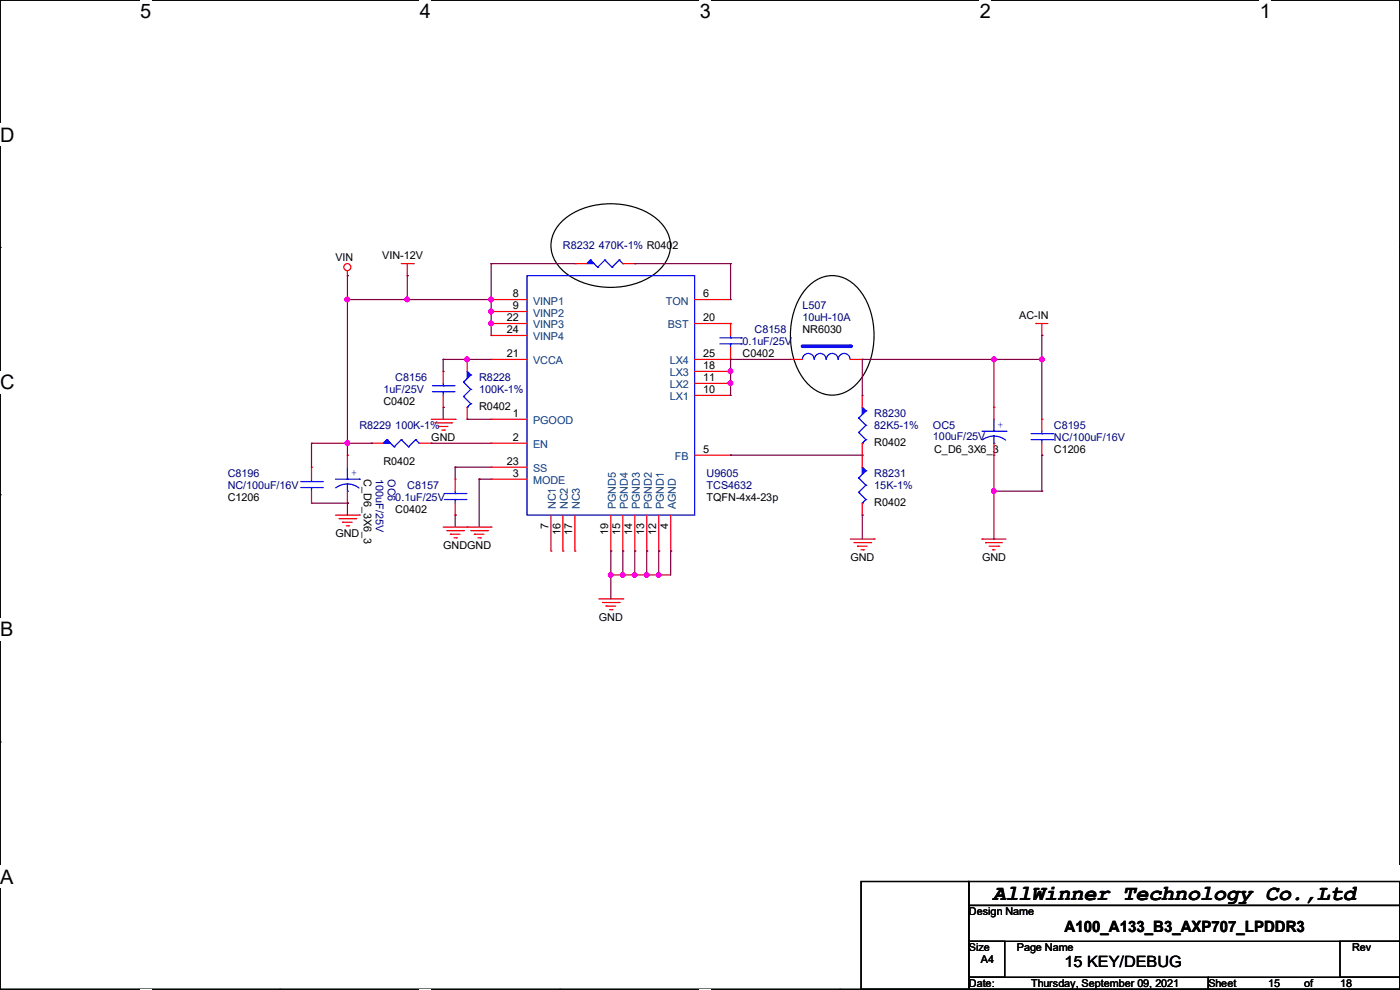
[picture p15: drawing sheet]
<svg xmlns="http://www.w3.org/2000/svg" width="297mm" height="210mm" viewBox="0 0 297 210" stroke-linecap="round" stroke-linejoin="round" font-family="sans-serif">
<defs><g id="words">
<text font-size="4.6" x="210.6" y="190.8">AllWinner Technology Co.,Ltd</text>
<g font-size="4.2">
<text x="29.7" y="3.9">5</text>
<text x="89.1" y="3.9">4</text>
<text x="148.5" y="3.9">3</text>
<text x="207.9" y="3.9">2</text>
<text x="267.2" y="3.9">1</text>
<text x="0" y="30.1">D</text>
<text x="0" y="82.5">C</text>
<text x="0" y="135">B</text>
<text x="0" y="187.4">A</text>
<text x="297" y="187.4">A</text>
</g>
<g font-size="3.3">
<text x="225.8" y="197.7">A100_A133_B3_AXP707_LPDDR3</text>
<text x="225.9" y="205.2">15 KEY/DEBUG</text>
</g>
<g font-size="2.3" fill="#000080">
<text x="119.4" y="52.9">R8232</text>
<text x="127" y="52.9">470K-1% R0402</text>
<text x="170.2" y="65.6">L507</text>
<text x="160.1" y="70.7">C8158</text>
<text x="170.2" y="68.2">10uH-10A</text>
<text x="157.5" y="73.2">0.1uF/25V</text>
<text x="81.3" y="83.4">1uF/25V</text>
<text x="83.9" y="80.9">C8156</text>
<text x="101.6" y="83.4">100K-1%</text>
<text x="101.6" y="80.9">R8228</text>
<text x="185.5" y="88.5">R8230</text>
<text x="76.2" y="91">R8229</text>
<text x="83.9" y="91">100K-1%</text>
<text x="185.5" y="91">82K5-1%</text>
<text x="197.9" y="91">OC5</text>
<text x="197.9" y="93.3">100uF/25V</text>
<text x="223.6" y="91">C8195</text>
<text x="223.6" y="93.6">NC/100uF/16V</text>
<text x="48.3" y="101.2">C8196</text>
<text x="79.7" y="101.6" transform="rotate(90 79.7 101.6)">100uF/25V</text>
<text x="82.3" y="101.6" transform="rotate(90 82.3 101.6)">OC6</text>
<text x="149.9" y="101.2">U9605</text>
<text x="185.5" y="101.2">R8231</text>
<text x="48.3" y="103.7">NC/100uF/16V</text>
<text x="83.9" y="106.3">0.1uF/25V</text>
<text x="86.4" y="103.7">C8157</text>
<text x="149.9" y="103.7">TCS4632</text>
<text x="185.5" y="103.7">15K-1%</text>
</g>
<g font-size="2.3">
<text x="71.2" y="55.5">VIN</text>
<text x="81.1" y="54.9">VIN-12V</text>
<text x="108.8" y="63">8</text>
<text x="108.8" y="65.5">9</text>
<text x="149.1" y="63">6</text>
<text x="107.5" y="68.1">22</text>
<text x="107.5" y="70.6">24</text>
<text x="149.1" y="68.1">20</text>
<text x="170.2" y="70.7">NR6030</text>
<text x="216.2" y="67.6">AC-IN</text>
<text x="107.5" y="75.7">21</text>
<text x="149.1" y="75.7">25</text>
<text x="157.5" y="75.8">C0402</text>
<text x="149.1" y="83.3">10</text>
<text x="149.1" y="80.8">11</text>
<text x="149.1" y="78.2">18</text>
<text x="81.3" y="85.9">C0402</text>
<text x="101.6" y="87">R0402</text>
<text x="108.8" y="88.4">1</text>
<text x="91.5" y="93.6">GND</text>
<text x="108.8" y="93.5">2</text>
<text x="185.5" y="94.6">R0402</text>
<text x="77.2" y="101.6" transform="rotate(90 77.2 101.6)">C_D6_3X6_3</text>
<text x="81.3" y="98.6">R0402</text>
<text x="107.5" y="98.6">23</text>
<text x="108.8" y="101.1">3</text>
<text x="149.1" y="96">5</text>
<text x="198.2" y="96.1">C_D6_3X6_3</text>
<text x="223.6" y="96.1">C1206</text>
<text x="48.3" y="106.3">C1206</text>
<text x="149.9" y="106.3">TQFN-4x4-23p</text>
<text x="185.5" y="107.3">R0402</text>
<text x="71.2" y="113.9">GND</text>
<text x="83.9" y="108.8">C0402</text>
<text x="116.3" y="112.3" transform="rotate(-90 116.3 112.3)">7</text>
<text x="118.9" y="113.6" transform="rotate(-90 118.9 113.6)">16</text>
<text x="121.4" y="113.6" transform="rotate(-90 121.4 113.6)">17</text>
<text x="129" y="113.6" transform="rotate(-90 129 113.6)">19</text>
<text x="131.6" y="113.6" transform="rotate(-90 131.6 113.6)">15</text>
<text x="134.1" y="113.6" transform="rotate(-90 134.1 113.6)">14</text>
<text x="136.7" y="113.6" transform="rotate(-90 136.7 113.6)">13</text>
<text x="139.2" y="113.6" transform="rotate(-90 139.2 113.6)">12</text>
<text x="141.7" y="112.3" transform="rotate(-90 141.7 112.3)">4</text>
<text x="94" y="116.4">GNDGND</text>
<text x="180.4" y="119">GND</text>
<text x="208.3" y="119">GND</text>
<text x="127" y="131.7">GND</text>
<text x="205.5" y="194.1">Design Name</text>
<text x="205.5" y="201.8">Size</text>
<text x="215.7" y="201.8">Page Name</text>
<text x="286.8" y="201.8">Rev</text>
<text x="205.5" y="209.4">Date:</text>
<text x="208.1" y="204.3">A4</text>
<text x="218.7" y="209.4">Thursday, September 09, 2021</text>
<text x="256.3" y="209.4">Sheet</text>
<text x="269" y="209.4">15</text>
<text x="276.7" y="209.4">of</text>
<text x="284.3" y="209.4">18</text>
</g>
<g font-size="2.3" fill="#004080">
<text x="113.1" y="64.6">VINP1</text>
<text x="141.3" y="64.6">TON</text>
<text x="113.1" y="67.1">VINP2</text>
<text x="113.1" y="69.7">VINP3</text>
<text x="141.7" y="69.7">BST</text>
<text x="113.1" y="77.3">VCCA</text>
<text x="113.1" y="72.2">VINP4</text>
<text x="142.1" y="77.3">LX4</text>
<text x="142.1" y="82.4">LX2</text>
<text x="142.1" y="79.8">LX3</text>
<text x="142.1" y="84.9">LX1</text>
<text x="113.1" y="90">PGOOD</text>
<text x="113.1" y="95.1">EN</text>
<text x="113.1" y="100.2">SS</text>
<text x="143.2" y="97.6">FB</text>
<text x="113.1" y="102.7">MODE</text>
<text x="117.9" y="108" transform="rotate(-90 117.9 108)">NC1</text>
<text x="120.5" y="108" transform="rotate(-90 120.5 108)">NC2</text>
<text x="123" y="108" transform="rotate(-90 123 108)">NC3</text>
<text x="130.6" y="108" transform="rotate(-90 130.6 108)">PGND5</text>
<text x="133.2" y="108" transform="rotate(-90 133.2 108)">PGND4</text>
<text x="135.7" y="108" transform="rotate(-90 135.7 108)">PGND3</text>
<text x="138.3" y="108" transform="rotate(-90 138.3 108)">PGND2</text>
<text x="140.8" y="108" transform="rotate(-90 140.8 108)">PGND1</text>
<text x="143.3" y="108" transform="rotate(-90 143.3 108)">AGND</text>
</g>
<g font-size="2.3" fill="#00f">
<text x="211.6" y="90.8">+</text>
<text x="74.5" y="101">+</text>
</g>
</g></defs>
<path d="M0 0h297v209.8h-297z" fill="none" stroke="#000" stroke-width=".25"/>
<g fill="#fff">
<path d="M29.7 0h2.4v4.8h-2.4z"/>
<path d="M29.7 209.8h2.4v.2h-2.4z"/>
</g>
<path d="M59.4 0h.1M59.4 209.8h.1" fill="none" stroke="#000" stroke-width=".25"/>
<g fill="#fff">
<path d="M89.1 0h2.3v4.8h-2.3z"/>
<path d="M89.1 209.8h2.3v.2h-2.3z"/>
</g>
<path d="M118.8 0h.1M118.8 209.8h.1" fill="none" stroke="#000" stroke-width=".25"/>
<g fill="#fff">
<path d="M148.5 0h2.3v4.8h-2.3z"/>
<path d="M148.5 209.8h2.3v.2h-2.3z"/>
</g>
<path d="M178.2 0h.1M178.2 209.8h.1" fill="none" stroke="#000" stroke-width=".25"/>
<g fill="#fff">
<path d="M207.9 0h2.3v4.8h-2.3z"/>
<path d="M207.9 209.8h2.3v.2h-2.3z"/>
</g>
<path d="M237.6 0h.1M237.6 209.8h.1" fill="none" stroke="#000" stroke-width=".25"/>
<g fill="#fff">
<path d="M267.3 0h2.3v4.8h-2.3z"/>
<path d="M267.3 209.8h2.3v.2h-2.3z"/>
<path d="M0 26.2h3.1v4.8h-3.1z"/>
<path d="M0 78.7h3.1v4.7h-3.1z"/>
</g>
<path d="M0 52.5h.1M297 52.5h.1" fill="none" stroke="#000" stroke-width=".25"/>
<path d="M0 131.1h2.9v4.8h-2.9z" fill="#fff"/>
<path d="M0 104.9h.1M297 104.9h.1" fill="none" stroke="#000" stroke-width=".25"/>
<g fill="#fff">
<path d="M0 183.6h2.9v4.7h-2.9z"/>
<path d="M296.9 183.6h.1v4.7h-.1z"/>
</g>
<path d="M118.9 47.3a15.9 15.9 0 0 1 16.2-3.2 10.3 10.3 0 0 1 6.8 6 7.2 7.2 0 0 1-3.4 8.3 16.6 16.6 0 0 1-18.8-.8 6.8 6.8 0 0 1-.8-10.3zM171.8 60.4a6.8 6.8 0 0 1 10.3 .8 16.4 16.4 0 0 1 0 19.8 6.9 6.9 0 0 1-11.1 0 16.4 16.4 0 0 1 0-19.8zM0 157.4h.1M297 157.4h.1M182.7 187h22.8v22.8h-22.8zM205.5 187h91.5v5.1h-91.5zM205.5 192.1h91.5v7.6h-91.5zM205.5 199.7h7.6v7.6h-7.6zM284.3 199.7h12.7v7.6h-12.7zM205.5 207.3h50.8v2.5h-50.8zM256.3 207.3h40.7v2.5h-40.7z" fill="none" stroke="#000" stroke-width=".25"/>
<g fill="none" stroke="#f00" stroke-width=".25">
<path d="M73.7 58.5h.1M73.7 57.4v1.1M85.1 55.9h2.6M86.4 58.5h.1M86.4 55.9v2.6M87.7 55.9h.1M122 55.9h.1M122 55.9h2.5M132.1 55.9h2.6M134.7 55.9h.1M94 78.8h.1M94 78.8v2.5"/>
<path d="M99.1 76.2h.1M99.1 76.2v2.6M104.2 63.5h.1M104.2 66.1h.1M104.2 76.2h.1M104.2 68.6h.1M104.2 71.2h.1M104.2 68.6h7.6M104.2 63.5h7.6M104.2 66.1h7.6M104.2 76.2h7.6M104.2 71.2h7.6"/>
<path d="M147.4 68.6h7.6M147.4 63.5h7.6M147.4 78.8h7.6M147.4 76.2h7.6M155 68.6h.1M155 76.2h.1M155 63.5h.1M155 78.8h.1M155 68.6v2.6M155 73.7v2.5M219.8 68.6h.1M219.8 68.6h2.5"/>
<path d="M221 71.2h.1M221 68.6v2.6M66.1 99.1h.1M66.1 99.1v2.5M73.7 96.6h.1M73.7 96.6v2.5M78.8 94h.1M78.8 94h2.5M88.9 94h2.6M91.5 94h.1M91.5 88.9h5.1M92.2 89.7h3.6"/>
<path d="M93 90.5h.1M93 90.5h2M93.8 91.2h.5M94 86.4h.1M94 83.9v2.5M94.3 91.2h.1M95.8 89.7h.1M96.6 88.9h.1M99.1 88.9h.1M99.1 86.4v2.5M104.2 88.9h.1M104.2 94h.1"/>
<path d="M104.2 99.1h.1M104.2 88.9h7.6M104.2 94h7.6M104.2 99.1h7.6M147.4 96.6h7.6M147.4 83.9h7.6M147.4 81.3h7.6M155 96.6h.1M155 83.9h.1M155 81.3h.1M182.9 96.6h.1M182.9 96.6v2.5"/>
<path d="M210.9 86.4h.1M210.9 96.6h.1M210.9 86.4v2.5M210.9 94v2.6M221 88.9h.1M221 96.6h.1M221 88.9v2.6M221 94v2.6M66.1 106.7h.1M66.1 104.2v2.5M71.2 109.3h5M71.9 110h3.6"/>
<path d="M72.7 110.8h.1M72.7 110.8h2M73.4 111.5h.6M73.7 106.7h.1M73.7 104.2v2.5M74 111.5h.1M75.5 110h.1M76.2 109.3h.1M94 111.8h10.2M94.8 112.6h3.5M95.5 113.3h.1M95.5 113.3h2.1"/>
<path d="M96.3 114.1h.5M96.6 101.6h.1M96.6 109.3h.1M96.6 101.6v2.6M96.6 106.7v2.6M96.8 114.1h.1M98.3 112.6h.1M99.1 111.8h.1M99.9 112.6h3.5M100.6 113.3h.1M100.6 113.3h2.1M101.4 114.1h.5"/>
<path d="M101.9 114.1h.1M103.4 112.6h.1M104.2 111.8h.1M104.2 101.6h.1M104.2 101.6h7.6M116.9 116.9h.1M116.9 109.3v7.6M119.4 116.9h.1M119.4 109.3v7.6M122 116.9h.1M122 109.3v7.6M129.6 116.9h.1"/>
<path d="M129.6 109.3v7.6M132.1 116.9h.1M132.1 109.3v7.6M134.7 116.9h.1M134.7 109.3v7.6M137.2 116.9h.1M137.2 109.3v7.6M139.7 116.9h.1M139.7 109.3v7.6M142.3 116.9h.1M142.3 109.3v7.6M180.4 114.3h5.1"/>
<path d="M181.1 115.1h3.6M181.9 115.9h.1M181.9 115.9h2M182.7 116.6h.5M182.9 109.3h.1M182.9 106.7v2.6M183.2 116.6h.1M184.7 115.1h.1M185.5 114.3h.1M208.3 114.3h.1M208.3 114.3h5.1M209.1 115.1h.1"/>
<path d="M209.1 115.1h3.5M209.8 115.9h2.1M210.6 116.6h.1M210.6 116.6h.5M211.9 115.9h.1M127 127h5.1M127.8 127.8h3.6M128.6 128.6h.1M128.6 128.6h2M129.3 129.3h.5M129.8 129.3h.1M131.4 127.8h.1"/>
<path d="M132.1 127h.1"/>
<circle cx="73.7" cy="56.7" r=".74"/>
</g>
<g fill="none" stroke="#00f" stroke-width=".25">
<path d="M111.8 58.5h35.6v50.8h-35.6zM125.3 55.2h.1M125.3 55.2l-.8 .7M125.3 55.2l1.5 1.5M126.8 56.7h.1M128.3 55.2h.1M128.3 55.2l-1.5 1.5M128.3 55.2l1.5 1.5M129.8 56.7h.1M131.4 55.2h.1M131.4 55.2l-1.6 1.5M131.4 55.2l.7 .7"/>
<path d="M132.1 55.9h.1M99.1 78.8l.8 .7M99.9 79.5h.1M99.9 79.5l-1.6 1.6M152.7 72.9h4.6M152.7 71.7h4.6M155 71.7h.1M155 72.9h.1M155 71.2v.5M155 72.9v.8M157.3 72.9h.1M157.3 71.7h.1"/>
<path d="M170.2 76.2a1.25 1.25 0 0 1 1.3-1.2 1.25 1.25 0 0 1 1.2 1.2 1.29 1.29 0 0 1 1.3-1.2 1.29 1.29 0 0 1 1.3 1.2 1.25 1.25 0 0 1 1.3-1.2 1.25 1.25 0 0 1 1.2 1.2M177.8 76.2a1.25 1.25 0 0 1 1.3-1.2 1.25 1.25 0 0 1 1.2 1.2M73.7 99.1v2.5M82.1 93.3h.1M82.1 93.3l-.8 .7M82.1 93.3l1.5 1.5M83.6 94.8h.1M85.1 93.3h.1M85.1 93.3l-1.5 1.5M85.1 93.3l1.6 1.5M86.7 94.8h.1M88.2 93.3h.1"/>
<path d="M88.2 93.3l-1.5 1.5M88.2 93.3l.7 .7M88.9 94h.1M91.7 83.1h4.6M91.7 81.8h4.6M94 81.8h.1M94 83.1h.1M94 81.3v.5M94 83.1v.8M96.3 83.1h.1M96.3 81.8h.1M98.3 81.1h.1"/>
<path d="M98.3 84.1h.1M98.3 81.1l1.6 1.5M98.3 84.1l1.6 1.5M99.1 86.4h.1M99.9 82.6h.1M99.9 85.6h.1M99.9 82.6l-1.6 1.5M99.9 85.6l-.8 .8M182.9 99.1l.8 .8M183.7 99.9h.1M183.7 99.9l-1.5 1.5M208.3 91.5h5.1"/>
<path d="M210.9 94h.1M210.9 91.5h.1M210.9 92.5l1.5 .3 .9 .6M210.9 92.5l-1.1 .1-1.4 .7M210.9 88.9v2.6M210.9 92.5v1.5M213.4 91.5h.1M218.7 93.3h4.6M218.7 92h4.6M221 92h.1M221 93.3h.1M221 91.5v.5"/>
<path d="M221 93.3v.7M223.3 93.3h.1M223.3 92h.1M63.8 103.4h4.6M63.8 102.2h4.6M66.1 102.2h.1M66.1 103.4h.1M66.1 101.6v.6M66.1 103.4v.8M68.4 103.4h.1M68.4 102.2h.1M71.2 101.6h5"/>
<path d="M73.7 104.2h.1M73.7 101.6h.1M73.7 102.7l1.6 .3 .9 .5M73.7 102.7l-1.1 .1-1.4 .7M73.7 102.7v1.5M76.2 101.6h.1M94.3 106h4.5M94.3 104.7h4.5M96.6 104.7h.1M96.6 106h.1M96.6 104.2v.5M96.6 106v.7"/>
<path d="M98.8 106h.1M98.8 104.7h.1M182.2 101.4h.1M182.2 104.4h.1M182.2 101.4l1.5 1.5M182.2 104.4l1.5 1.6M182.9 106.7h.1M183.7 102.9h.1M183.7 106h.1M183.7 102.9l-1.5 1.5M183.7 106l-.8 .7"/>
</g>
<g fill="#00f" stroke="#00f" stroke-width=".25">
<path d="M125.3 55.2l.7 .7h-1.5z" fill-rule="evenodd"/>
<path d="M82.1 93.3l.7 .7h-1.5z" fill-rule="evenodd"/>
<path d="M182.9 99.1l.8 .8-.8 .7z" fill-rule="evenodd"/>
<path d="M99.1 78.8l.8 .7-.8 .8z" fill-rule="evenodd"/>
</g>
<path d="M170.2 73.4h10.2" fill="none" stroke="#00f" stroke-width=".76"/>
<circle cx="180.4" cy="73.4" r=".38" fill="#00f"/>
<path d="M167.7 76.2h.1M167.7 76.2h2.5M180.4 76.2h2.5M182.9 76.2h.1M182.9 83.9h.1M182.9 96.6h.1M182.9 83.9v2.5M182.9 94v2.6" fill="none" stroke="#f00" stroke-width=".25"/>
<path d="M182.2 88.7h.1M182.2 91.7h.1M182.2 88.7l1.5 1.5M182.2 91.7l1.5 1.6M182.9 94h.1M182.9 86.4l.8 .8M183.7 87.2h.1M183.7 90.2h.1M183.7 93.3h.1M183.7 87.2l-1.5 1.5M183.7 90.2l-1.5 1.5M183.7 93.3l-.8 .7" fill="none" stroke="#00f" stroke-width=".25"/>
<path d="M182.9 86.4l.8 .8-.8 .7z" fill-rule="evenodd" fill="#00f" stroke="#00f" stroke-width=".25"/>
<g fill="none" stroke="#800040" stroke-width=".25">
<path d="M73.7 58.5h.1M73.7 58.5v38.1M86.4 58.5h.1M86.4 58.5v5M104.2 55.9h.1M104.2 55.9v15.3M104.2 55.9h17.8M134.7 55.9h.1M134.7 55.9h20.3M155 55.9h.1M155 55.9v7.6M73.7 63.5h.1"/>
<path d="M73.7 63.5h30.5M86.4 63.5h.1M94 76.2h.1M94 76.2h10.2M94 76.2v2.6M99.1 76.2h.1M104.2 63.5h.1M104.2 66.1h.1M104.2 68.6h.1M155 76.2h.1M155 78.8h.1M155 76.2h12.7"/>
<path d="M155 76.2v7.7M182.9 76.2h.1M182.9 76.2h38.1M182.9 76.2v7.7M210.9 76.2h.1M210.9 76.2v10.2M221 71.2h.1M221 76.2h.1M221 71.2v17.7M66.1 94h.1M66.1 94h12.7M66.1 94v5.1"/>
<path d="M73.7 94h.1M78.8 94h.1M91.5 94h.1M91.5 94h12.7M94 86.4h.1M94 86.4v2.5M96.6 99.1h.1M96.6 99.1v2.5M96.6 99.1h7.6M99.1 88.9h.1M99.1 88.9h5.1M155 96.6h.1"/>
<path d="M155 81.3h.1M155 96.6h27.9M210.9 96.6v17.7M221 96.6h.1M221 96.6v7.6M66.1 106.7h7.6M73.7 106.7h.1M73.7 106.7v2.6M96.6 109.3h.1M96.6 109.3v2.5M101.6 101.6h.1M101.6 101.6v10.2"/>
<path d="M101.6 101.6h2.6M129.6 116.9h.1M129.6 116.9v10.1M132.1 116.9h.1M132.1 116.9v5.1M134.7 116.9h.1M134.7 116.9v5.1M137.2 116.9h.1M137.2 116.9v5.1M139.7 116.9h.1M139.7 116.9v5.1M142.3 116.9h.1"/>
<path d="M142.3 116.9v5.1h-12.7M182.9 109.3h.1M182.9 109.3v5M210.9 104.2h.1M210.9 114.3h.1M210.9 104.2h10.1M221 104.2h.1M129.6 122h.1M132.1 122h.1M134.7 122h.1M137.2 122h.1M139.7 122h.1"/>
</g>
<g fill="#f0f" stroke="#f0f" stroke-width=".25">
<circle cx="104.2" cy="66.1" r=".49"/>
<circle cx="104.2" cy="68.6" r=".49"/>
<circle cx="86.4" cy="63.5" r=".49"/>
<circle cx="73.7" cy="63.5" r=".49"/>
<circle cx="104.2" cy="63.5" r=".49"/>
<circle cx="99.1" cy="76.2" r=".49"/>
<circle cx="73.7" cy="94" r=".49"/>
<circle cx="132.1" cy="121.9" r=".49"/>
<circle cx="129.6" cy="121.9" r=".49"/>
<circle cx="139.7" cy="121.9" r=".49"/>
<circle cx="137.2" cy="121.9" r=".49"/>
<circle cx="134.6" cy="121.9" r=".49"/>
<circle cx="155" cy="78.8" r=".49"/>
<circle cx="155" cy="81.3" r=".49"/>
<circle cx="210.8" cy="76.2" r=".49"/>
<circle cx="221" cy="76.2" r=".49"/>
<circle cx="210.8" cy="104.2" r=".49"/>
</g>
<use href="#words"/>
</svg>
